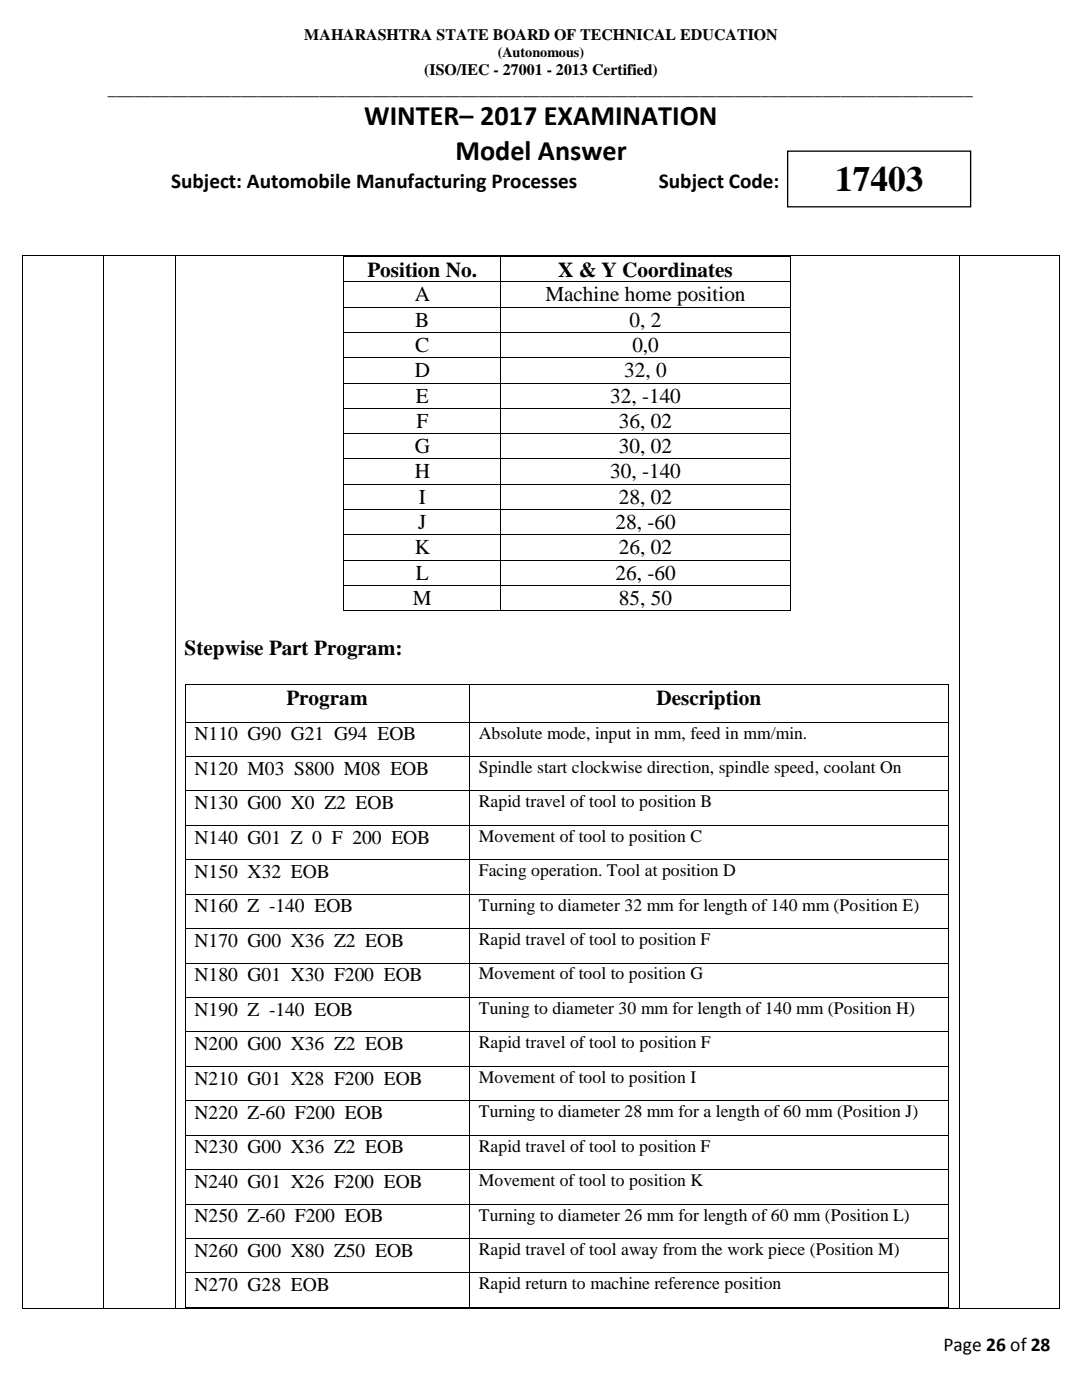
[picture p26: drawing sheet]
<svg xmlns="http://www.w3.org/2000/svg" width="216mm" height="279mm" viewBox="0 0 216 279" stroke-linecap="round" stroke-linejoin="round" font-family="sans-serif">
<defs><g id="words">
<text font-size="7.1" x="166.6" y="38.1">17403</text>
<g font-size="5.6">
<text x="72.7" y="25">WINTER– 2017 EXAMINATION</text>
<text x="90.9" y="31.9">Model Answer</text>
</g>
<g font-size="4.2">
<text x="34.2" y="37.5">Subject: Automobile Manufacturing Processes</text>
<text x="131.5" y="37.5">Subject Code:</text>
<text x="73.3" y="55.2">Position No.</text>
<text x="111.4" y="55.2">X &amp; Y Coordinates</text>
<text x="82.8" y="60.2">A</text>
<text x="82.9" y="65.2">B</text>
<text x="108.8" y="60.2">Machine home position</text>
<text x="125.6" y="65.2">0, 2</text>
<text x="82.9" y="70.2">C</text>
<text x="126.2" y="70.2">0,0</text>
<text x="82.8" y="75.3">D</text>
<text x="124.6" y="75.3">32, 0</text>
<text x="83" y="80.4">E</text>
<text x="121.8" y="80.4">32, -140</text>
<text x="83.1" y="85.4">F</text>
<text x="123.5" y="85.4">36, 02</text>
<text x="82.8" y="90.4">G</text>
<text x="82.8" y="95.5">H</text>
<text x="121.8" y="95.5">30, -140</text>
<text x="123.5" y="90.4">30, 02</text>
<text x="83.6" y="100.5">I</text>
<text x="123.5" y="100.5">28, 02</text>
<text x="83.5" y="105.6">J</text>
<text x="122.8" y="105.6">28, -60</text>
<text x="82.8" y="110.6">K</text>
<text x="123.5" y="110.6">26, 02</text>
<text x="83" y="115.7">L</text>
<text x="122.8" y="115.7">26, -60</text>
<text x="82.4" y="120.7">M</text>
<text x="123.5" y="120.7">85, 50</text>
<text x="36.8" y="130.7">Stepwise Part Program:</text>
<text x="57.2" y="140.7">Program</text>
<text x="131" y="140.7">Description</text>
</g>
<g font-size="3.9">
<text x="38.8" y="147.7">N110 G90 G21 G94 EOB</text>
<text x="38.8" y="154.6">N120 M03 S800 M08 EOB</text>
<text x="38.8" y="161.4">N130 G00 X0 Z2 EOB</text>
<text x="38.8" y="168.3">N140 G01 Z 0 F 200 EOB</text>
<text x="38.8" y="175.2">N150 X32 EOB</text>
<text x="38.8" y="182.1">N160 Z -140 EOB</text>
<text x="38.8" y="189">N170 G00 X36 Z2 EOB</text>
<text x="38.8" y="195.8">N180 G01 X30 F200 EOB</text>
<text x="38.8" y="202.7">N190 Z -140 EOB</text>
<text x="38.8" y="209.5">N200 G00 X36 Z2 EOB</text>
<text x="38.8" y="216.4">N210 G01 X28 F200 EOB</text>
<text x="38.8" y="223.3">N220 Z-60 F200 EOB</text>
<text x="38.8" y="230.2">N230 G00 X36 Z2 EOB</text>
<text x="38.8" y="237.1">N240 G01 X26 F200 EOB</text>
<text x="38.8" y="243.9">N250 Z-60 F200 EOB</text>
<text x="38.8" y="250.8">N260 G00 X80 Z50 EOB</text>
<text x="38.8" y="257.6">N270 G28 EOB</text>
<text x="188.3" y="269.7">Page 26 of 28</text>
</g>
<g font-size="3.5">
<text x="21.5" y="18.9">__________________________________________________________________________________________________</text>
<text x="95.6" y="147.4">Absolute mode, input in mm, feed in mm/min.</text>
<text x="95.6" y="154.2">Spindle start clockwise direction, spindle speed, coolant On</text>
<text x="95.6" y="161.1">Rapid travel of tool to position B</text>
<text x="95.6" y="168">Movement of tool to position C</text>
<text x="95.6" y="174.9">Facing operation. Tool at position D</text>
<text x="95.6" y="181.7">Turning to diameter 32 mm for length of 140 mm (Position E)</text>
<text x="95.6" y="188.6">Rapid travel of tool to position F</text>
<text x="95.6" y="195.5">Movement of tool to position G</text>
<text x="95.6" y="202.3">Tuning to diameter 30 mm for length of 140 mm (Position H)</text>
<text x="95.6" y="209.2">Rapid travel of tool to position F</text>
<text x="95.6" y="216.1">Movement of tool to position I</text>
<text x="95.6" y="223">Turning to diameter 28 mm for a length of 60 mm (Position J)</text>
<text x="95.6" y="229.8">Rapid travel of tool to position F</text>
<text x="95.6" y="236.7">Movement of tool to position K</text>
<text x="95.6" y="243.6">Turning to diameter 26 mm for length of 60 mm (Position L)</text>
<text x="95.6" y="250.4">Rapid travel of tool away from the work piece (Position M)</text>
<text x="95.6" y="257.3">Rapid return to machine reference position</text>
</g>
<g font-size="3.2">
<text x="60.7" y="8">MAHARASHTRA STATE BOARD OF TECHNICAL EDUCATION</text>
<text x="84.6" y="14.9">(ISO/IEC - 27001 - 2013 Certified)</text>
</g>
<text font-size="2.8" x="99.3" y="11.3">(Autonomous)</text>
</g></defs>
<path d="M157.2 30.2h36.5v11.1h-36.5z" fill="none" stroke="#000" stroke-width=".26"/>
<g fill="#000">
<path d="M4.4 51h.1v.1h-.1z" fill-rule="evenodd"/>
<path d="M4.4 51h.1v.1h-.1z" fill-rule="evenodd"/>
<path d="M20.6 51h.2v.1h-.2z" fill-rule="evenodd"/>
<path d="M34.8 51h.2v.1h-.2z" fill-rule="evenodd"/>
<path d="M68.6 51.1h.1v.2h-.1z" fill-rule="evenodd"/>
<path d="M68.6 51.1h.1v.2h-.1z" fill-rule="evenodd"/>
<path d="M68.6 56.2h.1v.2h-.1z" fill-rule="evenodd"/>
<path d="M99.9 51.1h.2v.2h-.2z" fill-rule="evenodd"/>
<path d="M99.9 56.2h.2v.2h-.2z" fill-rule="evenodd"/>
<path d="M157.6 51.1h.2v.2h-.2z" fill-rule="evenodd"/>
<path d="M157.6 51.1h.2v.2h-.2z" fill-rule="evenodd"/>
<path d="M157.6 56.2h.2v.2h-.2z" fill-rule="evenodd"/>
<path d="M191.3 51h.2v.1h-.2z" fill-rule="evenodd"/>
<path d="M211.4 51h.2v.1h-.2z" fill-rule="evenodd"/>
<path d="M211.4 51h.2v.1h-.2z" fill-rule="evenodd"/>
<path d="M68.6 61.2h.1v.2h-.1z" fill-rule="evenodd"/>
<path d="M68.6 66.3h.1v.1h-.1z" fill-rule="evenodd"/>
<path d="M68.6 71.3h.1v.2h-.1z" fill-rule="evenodd"/>
<path d="M68.6 76.4h.1v.1h-.1z" fill-rule="evenodd"/>
<path d="M99.9 61.2h.2v.2h-.2z" fill-rule="evenodd"/>
<path d="M99.9 66.3h.2v.1h-.2z" fill-rule="evenodd"/>
<path d="M99.9 71.3h.2v.2h-.2z" fill-rule="evenodd"/>
<path d="M99.9 76.4h.2v.1h-.2z" fill-rule="evenodd"/>
<path d="M157.6 61.2h.2v.2h-.2z" fill-rule="evenodd"/>
<path d="M157.6 66.3h.2v.1h-.2z" fill-rule="evenodd"/>
<path d="M157.6 71.3h.2v.2h-.2z" fill-rule="evenodd"/>
<path d="M157.6 76.4h.2v.1h-.2z" fill-rule="evenodd"/>
<path d="M68.6 81.4h.1v.2h-.1z" fill-rule="evenodd"/>
<path d="M68.6 86.5h.1v.1h-.1z" fill-rule="evenodd"/>
<path d="M68.6 91.5h.1v.2h-.1z" fill-rule="evenodd"/>
<path d="M68.6 96.5h.1v.2h-.1z" fill-rule="evenodd"/>
<path d="M99.9 81.4h.2v.2h-.2z" fill-rule="evenodd"/>
<path d="M99.9 86.5h.2v.1h-.2z" fill-rule="evenodd"/>
<path d="M99.9 91.5h.2v.2h-.2z" fill-rule="evenodd"/>
<path d="M99.9 96.5h.2v.2h-.2z" fill-rule="evenodd"/>
<path d="M157.6 81.4h.2v.2h-.2z" fill-rule="evenodd"/>
<path d="M157.6 86.5h.2v.1h-.2z" fill-rule="evenodd"/>
<path d="M157.6 91.5h.2v.2h-.2z" fill-rule="evenodd"/>
<path d="M157.6 96.5h.2v.2h-.2z" fill-rule="evenodd"/>
<path d="M68.6 101.6h.1v.1h-.1z" fill-rule="evenodd"/>
<path d="M68.6 106.7h.1v.1h-.1z" fill-rule="evenodd"/>
<path d="M68.6 111.7h.1v.2h-.1z" fill-rule="evenodd"/>
<path d="M68.6 116.7h.1v.2h-.1z" fill-rule="evenodd"/>
<path d="M99.9 101.6h.2v.1h-.2z" fill-rule="evenodd"/>
<path d="M99.9 106.7h.2v.1h-.2z" fill-rule="evenodd"/>
<path d="M99.9 111.7h.2v.2h-.2z" fill-rule="evenodd"/>
<path d="M99.9 116.7h.2v.2h-.2z" fill-rule="evenodd"/>
<path d="M157.6 101.6h.2v.1h-.2z" fill-rule="evenodd"/>
<path d="M157.6 106.7h.2v.1h-.2z" fill-rule="evenodd"/>
<path d="M157.6 111.7h.2v.2h-.2z" fill-rule="evenodd"/>
<path d="M157.6 116.7h.2v.2h-.2z" fill-rule="evenodd"/>
<path d="M36.8 136.5h.2v.2h-.2z" fill-rule="evenodd"/>
<path d="M36.8 136.5h.2v.2h-.2z" fill-rule="evenodd"/>
<path d="M68.6 121.8h.1v.1h-.1z" fill-rule="evenodd"/>
<path d="M68.6 121.8h.1v.1h-.1z" fill-rule="evenodd"/>
<path d="M93.6 136.5h.2v.2h-.2z" fill-rule="evenodd"/>
<path d="M99.9 121.8h.2v.1h-.2z" fill-rule="evenodd"/>
<path d="M157.6 121.8h.2v.1h-.2z" fill-rule="evenodd"/>
<path d="M157.6 121.8h.2v.1h-.2z" fill-rule="evenodd"/>
<path d="M189.3 136.5h.1v.2h-.1z" fill-rule="evenodd"/>
<path d="M189.3 136.5h.1v.2h-.1z" fill-rule="evenodd"/>
<path d="M36.8 144h.2v.2h-.2z" fill-rule="evenodd"/>
<path d="M36.8 150.9h.2v.2h-.2z" fill-rule="evenodd"/>
<path d="M36.8 157.8h.2v.1h-.2z" fill-rule="evenodd"/>
<path d="M93.6 144h.2v.2h-.2z" fill-rule="evenodd"/>
<path d="M93.6 150.9h.2v.2h-.2z" fill-rule="evenodd"/>
<path d="M93.6 157.8h.2v.1h-.2z" fill-rule="evenodd"/>
<path d="M189.3 144h.1v.2h-.1z" fill-rule="evenodd"/>
<path d="M189.3 150.9h.1v.2h-.1z" fill-rule="evenodd"/>
<path d="M189.3 157.8h.1v.1h-.1z" fill-rule="evenodd"/>
<path d="M36.8 164.7h.2v.1h-.2z" fill-rule="evenodd"/>
<path d="M36.8 171.5h.2v.2h-.2z" fill-rule="evenodd"/>
<path d="M36.8 178.4h.2v.1h-.2z" fill-rule="evenodd"/>
<path d="M93.6 164.7h.2v.1h-.2z" fill-rule="evenodd"/>
<path d="M93.6 171.5h.2v.2h-.2z" fill-rule="evenodd"/>
<path d="M93.6 178.4h.2v.1h-.2z" fill-rule="evenodd"/>
<path d="M189.3 164.7h.1v.1h-.1z" fill-rule="evenodd"/>
<path d="M189.3 171.5h.1v.2h-.1z" fill-rule="evenodd"/>
<path d="M189.3 178.4h.1v.1h-.1z" fill-rule="evenodd"/>
<path d="M36.8 185.2h.2v.2h-.2z" fill-rule="evenodd"/>
<path d="M36.8 192.1h.2v.2h-.2z" fill-rule="evenodd"/>
<path d="M36.8 199h.2v.2h-.2z" fill-rule="evenodd"/>
<path d="M93.6 185.2h.2v.2h-.2z" fill-rule="evenodd"/>
<path d="M93.6 192.1h.2v.2h-.2z" fill-rule="evenodd"/>
<path d="M93.6 199h.2v.2h-.2z" fill-rule="evenodd"/>
<path d="M189.3 185.2h.1v.2h-.1z" fill-rule="evenodd"/>
<path d="M189.3 192.1h.1v.2h-.1z" fill-rule="evenodd"/>
<path d="M189.3 199h.1v.2h-.1z" fill-rule="evenodd"/>
<path d="M36.8 205.9h.2v.1h-.2z" fill-rule="evenodd"/>
<path d="M36.8 212.8h.2v.1h-.2z" fill-rule="evenodd"/>
<path d="M36.8 219.6h.2v.2h-.2z" fill-rule="evenodd"/>
<path d="M93.6 205.9h.2v.1h-.2z" fill-rule="evenodd"/>
<path d="M93.6 212.8h.2v.1h-.2z" fill-rule="evenodd"/>
<path d="M93.6 219.6h.2v.2h-.2z" fill-rule="evenodd"/>
<path d="M189.3 205.9h.1v.1h-.1z" fill-rule="evenodd"/>
<path d="M189.3 212.8h.1v.1h-.1z" fill-rule="evenodd"/>
<path d="M189.3 219.6h.1v.2h-.1z" fill-rule="evenodd"/>
<path d="M36.8 226.5h.2v.1h-.2z" fill-rule="evenodd"/>
<path d="M36.8 233.3h.2v.2h-.2z" fill-rule="evenodd"/>
<path d="M93.6 226.5h.2v.1h-.2z" fill-rule="evenodd"/>
<path d="M93.6 233.3h.2v.2h-.2z" fill-rule="evenodd"/>
<path d="M189.3 226.5h.1v.1h-.1z" fill-rule="evenodd"/>
<path d="M189.3 233.3h.1v.2h-.1z" fill-rule="evenodd"/>
<path d="M36.8 240.2h.2v.2h-.2z" fill-rule="evenodd"/>
<path d="M36.8 247.1h.2v.2h-.2z" fill-rule="evenodd"/>
<path d="M36.8 254h.2v.1h-.2z" fill-rule="evenodd"/>
<path d="M93.6 240.2h.2v.2h-.2z" fill-rule="evenodd"/>
<path d="M93.6 247.1h.2v.2h-.2z" fill-rule="evenodd"/>
<path d="M93.6 254h.2v.1h-.2z" fill-rule="evenodd"/>
<path d="M189.3 240.2h.1v.2h-.1z" fill-rule="evenodd"/>
<path d="M189.3 247.1h.1v.2h-.1z" fill-rule="evenodd"/>
<path d="M189.3 254h.1v.1h-.1z" fill-rule="evenodd"/>
<path d="M4.4 261h.1v.2h-.1z" fill-rule="evenodd"/>
<path d="M4.4 261h.1v.2h-.1z" fill-rule="evenodd"/>
<path d="M20.6 261h.2v.2h-.2z" fill-rule="evenodd"/>
<path d="M34.8 261h.2v.2h-.2z" fill-rule="evenodd"/>
<path d="M36.8 260.9h.2v.1h-.2z" fill-rule="evenodd"/>
<path d="M36.8 260.9h.2v.1h-.2z" fill-rule="evenodd"/>
<path d="M93.6 260.9h.2v.1h-.2z" fill-rule="evenodd"/>
<path d="M189.3 260.9h.1v.1h-.1z" fill-rule="evenodd"/>
<path d="M189.3 260.9h.1v.1h-.1z" fill-rule="evenodd"/>
<path d="M191.3 261h.2v.2h-.2z" fill-rule="evenodd"/>
<path d="M211.4 261h.2v.2h-.2z" fill-rule="evenodd"/>
<path d="M211.4 261h.2v.2h-.2z" fill-rule="evenodd"/>
</g>
<g fill="none" stroke="#000" stroke-width=".2">
<path d="M4.4 51.1v209.9M4.5 51.1h16.1M20.7 51.1v209.9M20.8 51.1h14M34.9 51.1v209.9M35 51.1h156.3M68.6 51.3v4.9M68.6 56.4v4.8M68.7 51.2h31.2M68.7 56.3h31.2M100 51.3v4.9M100 56.4v4.8"/>
<path d="M100.1 51.2h57.5M100.1 56.3h57.5M157.7 51.3v4.9M157.7 56.4v4.8M191.4 51.1v209.9M191.5 51.1h19.9M211.5 51.1v209.9M68.6 61.4v4.9M68.6 66.4v4.9M68.6 71.5v4.9M68.6 76.5v4.9M68.7 61.3h31.2"/>
<path d="M68.7 66.3h31.2M68.7 71.4h31.2M68.7 76.5h31.2M100 61.4v4.9M100 66.4v4.9M100 71.5v4.9M100 76.5v4.9M100.1 61.3h57.5M100.1 66.3h57.5M100.1 71.4h57.5M100.1 76.5h57.5M157.7 61.4v4.9"/>
<path d="M157.7 66.4v4.9M157.7 71.5v4.9M157.7 76.5v4.9M68.6 81.6v4.9M68.6 86.6v4.9M68.6 91.7v4.8M68.6 96.7v4.9M68.7 81.5h31.2M68.7 86.5h31.2M68.7 91.6h31.2M68.7 96.6h31.2M100 81.6v4.9"/>
<path d="M100 86.6v4.9M100 91.7v4.8M100 96.7v4.9M100.1 81.5h57.5M100.1 86.5h57.5M100.1 91.6h57.5M100.1 96.6h57.5M157.7 81.6v4.9M157.7 86.6v4.9M157.7 91.7v4.8M157.7 96.7v4.9M68.6 101.7v5"/>
<path d="M68.6 106.8v4.9M68.6 111.9v4.8M68.6 116.9v4.9M68.7 101.7h31.2M68.7 106.7h31.2M68.7 111.8h31.2M68.7 116.8h31.2M100 101.7v5M100 106.8v4.9M100 111.9v4.8M100 116.9v4.9M100.1 101.7h57.5"/>
<path d="M100.1 106.7h57.5M100.1 111.8h57.5M100.1 116.8h57.5M157.7 101.7v5M157.7 106.8v4.9M157.7 111.9v4.8M157.7 116.9v4.9M36.9 136.7v7.3M37 136.6h56.6M68.7 121.9h31.2M93.7 136.7v7.3M93.8 136.6h95.5"/>
<path d="M100.1 121.9h57.5M189.4 136.7v7.3M36.9 144.2v6.7M36.9 151.1v6.7M36.9 157.9v6.8M37 144.1h56.6M37 151h56.6M37 157.8h56.6M93.7 144.2v6.7M93.7 151.1v6.7M93.7 157.9v6.8M93.8 144.1h95.5"/>
<path d="M93.8 151h95.5M93.8 157.8h95.5M189.4 144.2v6.7M189.4 151.1v6.7M189.4 157.9v6.8M36.9 164.8v6.7M36.9 171.7v6.7M36.9 178.5v6.7M37 164.7h56.6M37 171.6h56.6M37 178.5h56.6M93.7 164.8v6.7"/>
<path d="M93.7 171.7v6.7M93.7 178.5v6.7M93.8 164.7h95.5M93.8 171.6h95.5M93.8 178.5h95.5M189.4 164.8v6.7M189.4 171.7v6.7M189.4 178.5v6.7M36.9 185.4v6.7M36.9 192.3v6.7M36.9 199.2v6.7M37 185.3h56.6"/>
<path d="M37 192.2h56.6M37 199.1h56.6M93.7 185.4v6.7M93.7 192.3v6.7M93.7 199.2v6.7M93.8 185.3h95.5M93.8 192.2h95.5M93.8 199.1h95.5M189.4 185.4v6.7M189.4 192.3v6.7M189.4 199.2v6.7M36.9 206v6.8"/>
<path d="M36.9 212.9v6.7M36.9 219.8v6.7M37 205.9h56.6M37 212.8h56.6M37 219.7h56.6M93.7 206v6.8M93.7 212.9v6.7M93.7 219.8v6.7M93.8 205.9h95.5M93.8 212.8h95.5M93.8 219.7h95.5M189.4 206v6.8"/>
<path d="M189.4 212.9v6.7M189.4 219.8v6.7M36.9 226.6v6.7M36.9 233.5v6.7M37 226.6h56.6M37 233.4h56.6M93.7 226.6v6.7M93.7 233.5v6.7M93.8 226.6h95.5M93.8 233.4h95.5M189.4 226.6v6.7M189.4 233.5v6.7"/>
<path d="M36.9 240.4v6.7M36.9 247.3v6.7M36.9 254.1v6.8M37 240.3h56.6M37 247.2h56.6M37 254h56.6M93.7 240.4v6.7M93.7 247.3v6.7M93.7 254.1v6.8M93.8 240.3h95.5M93.8 247.2h95.5M93.8 254h95.5"/>
<path d="M189.4 240.4v6.7M189.4 247.3v6.7M189.4 254.1v6.8M4.5 261.1h16.1M20.8 261.1h14M35 261.1h156.3M37 260.9h56.6M93.8 260.9h95.5M191.5 261.1h19.9"/>
</g>
<use href="#words"/>
</svg>
